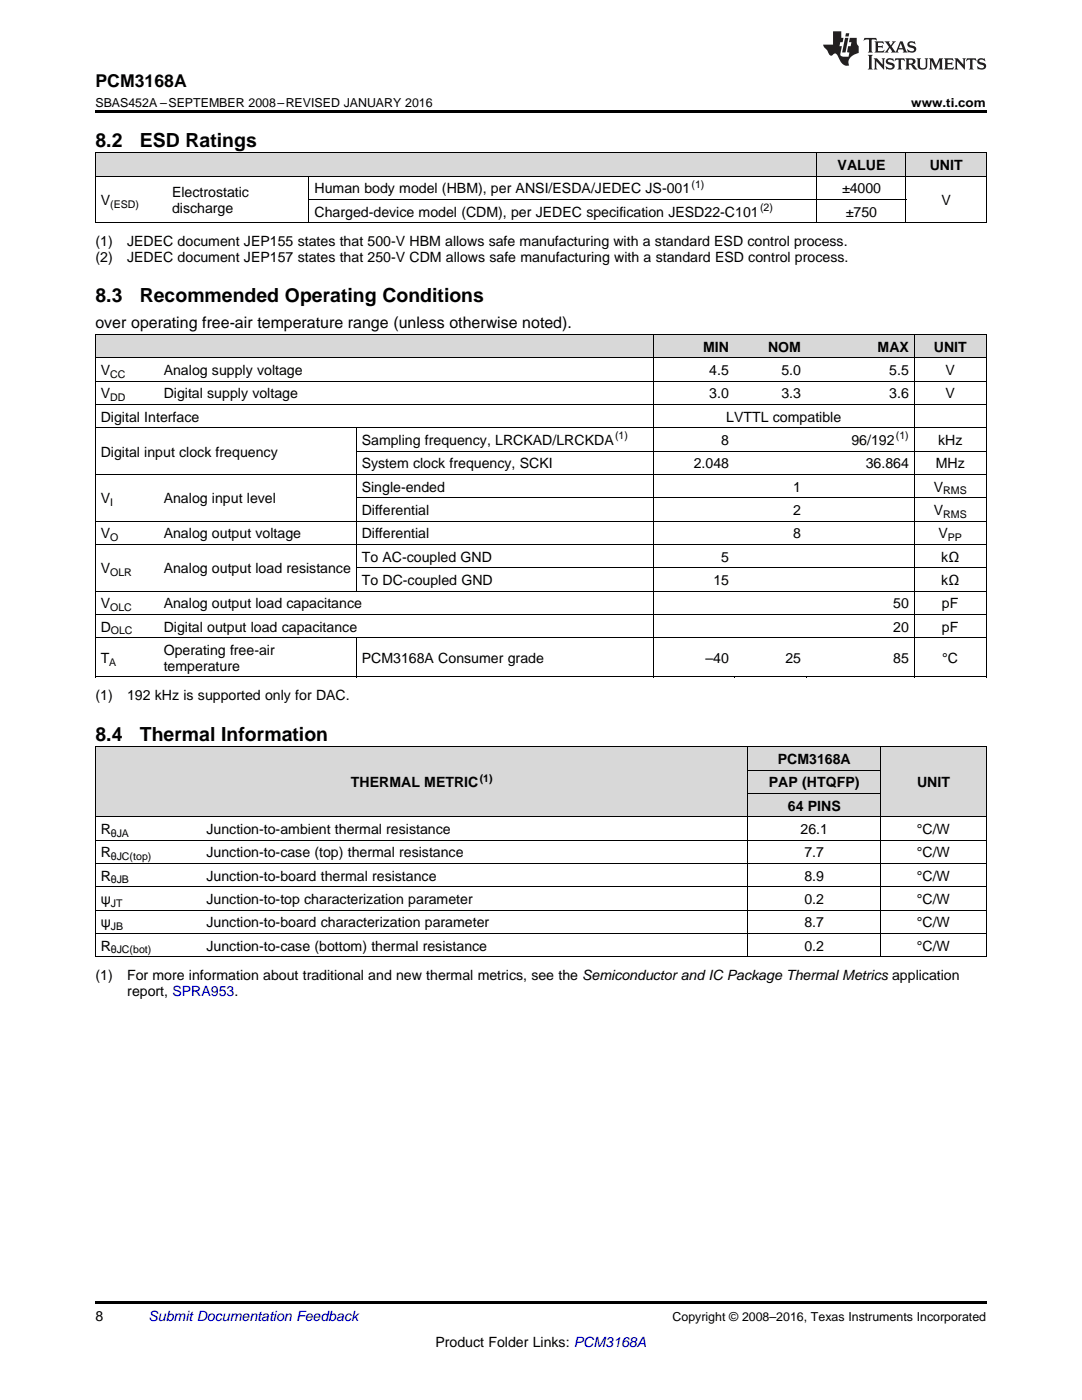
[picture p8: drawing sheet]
<svg xmlns="http://www.w3.org/2000/svg" width="216mm" height="279mm" viewBox="0 0 216 279" stroke-linecap="round" stroke-linejoin="round" font-family="sans-serif">
<defs><g id="words">
<g font-size="3.9">
<text x="19" y="29.3">8.2</text>
<text x="27.9" y="29.3">ESD Ratings</text>
<text x="19" y="60.4">8.3</text>
<text x="27.9" y="60.4">Recommended Operating Conditions</text>
<text x="19" y="147.8">8.4</text>
<text x="27.9" y="147.8">Thermal Information</text>
</g>
<text font-size="3.5" x="19" y="17.3">PCM3168A</text>
<text font-size="3.2" x="19" y="65.5">over operating free-air temperature range (unless otherwise noted).</text>
<g font-size="2.8">
<text x="167.1" y="33.9">VALUE</text>
<text x="185.5" y="33.9">UNIT</text>
<text x="20.1" y="40.9">V</text>
<text x="34.3" y="39.3">Electrostatic</text>
<text x="62.8" y="38.6">Human body model (HBM), per ANSI/ESDA/JEDEC JS-001</text>
<text x="168" y="38.6">±4000</text>
<text x="187.9" y="40.9">V</text>
<text x="34.3" y="42.5">discharge</text>
<text x="62.8" y="43.3">Charged-device model (CDM), per JEDEC specification JESD22-C101</text>
<text x="168.8" y="43.3">±750</text>
<text x="19" y="49.1">(1)</text>
<text x="19" y="52.3">(2)</text>
<text x="25.4" y="49.1">JEDEC document JEP155 states that 500-V HBM allows safe manufacturing with a standard ESD control process.</text>
<text x="25.4" y="52.3">JEDEC document JEP157 states that 250-V CDM allows safe manufacturing with a standard ESD control process.</text>
<text x="140.3" y="70.2">MIN</text>
<text x="153.2" y="70.2">NOM</text>
<text x="175.1" y="70.2">MAX</text>
<text x="186.3" y="70.2">UNIT</text>
<text x="20.1" y="74.8">V</text>
<text x="32.7" y="74.8">Analog supply voltage</text>
<text x="141.5" y="74.8">4.5</text>
<text x="155.9" y="74.8">5.0</text>
<text x="177.4" y="74.8">5.5</text>
<text x="188.7" y="74.8">V</text>
<text x="20.1" y="79.5">V</text>
<text x="32.7" y="79.5">Digital supply voltage</text>
<text x="141.5" y="79.5">3.0</text>
<text x="155.9" y="79.5">3.3</text>
<text x="177.4" y="79.5">3.6</text>
<text x="188.7" y="79.5">V</text>
<text x="20.1" y="84.1">Digital Interface</text>
<text x="72.2" y="88.8">Sampling frequency, LRCKAD/LRCKDA</text>
<text x="143.9" y="88.8">8</text>
<text x="144.9" y="84.1">LVTTL compatible</text>
<text x="169.9" y="88.8">96/192</text>
<text x="187.2" y="88.8">kHz</text>
<text x="20.1" y="91.1">Digital input clock frequency</text>
<text x="72.2" y="93.5">System clock frequency, SCKI</text>
<text x="138.4" y="93.5">2.048</text>
<text x="172.8" y="93.5">36.864</text>
<text x="186.7" y="93.5">MHz</text>
<text x="20.1" y="100.4">V</text>
<text x="32.7" y="100.4">Analog input level</text>
<text x="72.2" y="98.1">Single-ended</text>
<text x="158.3" y="98.1">1</text>
<text x="186.3" y="98.1">V</text>
<text x="20.1" y="107.4">V</text>
<text x="32.7" y="107.4">Analog output voltage</text>
<text x="72.2" y="102.8">Differential</text>
<text x="72.2" y="107.4">Differential</text>
<text x="158.3" y="102.8">2</text>
<text x="158.3" y="107.4">8</text>
<text x="186.3" y="102.8">V</text>
<text x="187.3" y="107.4">V</text>
<text x="72.2" y="112.1">To AC-coupled GND</text>
<text x="143.9" y="112.1">5</text>
<text x="187.8" y="112.1">kΩ</text>
<text x="20.1" y="114.4">V</text>
<text x="32.7" y="114.4">Analog output load resistance</text>
<text x="72.2" y="116.7">To DC-coupled GND</text>
<text x="142.3" y="116.7">15</text>
<text x="187.8" y="116.7">kΩ</text>
<text x="20.1" y="121.4">V</text>
<text x="32.7" y="121.4">Analog output load capacitance</text>
<text x="178.2" y="121.4">50</text>
<text x="188" y="121.4">pF</text>
<text x="20.1" y="126">D</text>
<text x="32.7" y="126">Digital output load capacitance</text>
<text x="32.7" y="130.7">Operating free-air</text>
<text x="178.2" y="126">20</text>
<text x="188" y="126">pF</text>
<text x="20.1" y="132.3">T</text>
<text x="32.7" y="133.9">temperature</text>
<text x="72.2" y="132.3">PCM3168A Consumer grade</text>
<text x="140.8" y="132.3">–40</text>
<text x="156.7" y="132.3">25</text>
<text x="178.2" y="132.3">85</text>
<text x="188" y="132.3">°C</text>
<text x="19" y="139.7">(1)</text>
<text x="25.4" y="139.7">192 kHz is supported only for DAC.</text>
<text x="155.2" y="152.5">PCM3168A</text>
<text x="70" y="157.1">THERMAL METRIC</text>
<text x="153.4" y="157.1">PAP (HTQFP)</text>
<text x="157.2" y="161.8">64 PINS</text>
<text x="183" y="157.1">UNIT</text>
<text x="20.1" y="166.4">R</text>
<text x="41.2" y="166.4">Junction-to-ambient thermal resistance</text>
<text x="159.7" y="166.4">26.1</text>
<text x="183" y="166.4">°C/W</text>
<text x="20.1" y="171.1">R</text>
<text x="41.2" y="171.1">Junction-to-case (top) thermal resistance</text>
<text x="160.5" y="171.1">7.7</text>
<text x="183" y="171.1">°C/W</text>
<text x="20.1" y="175.8">R</text>
<text x="41.2" y="175.8">Junction-to-board thermal resistance</text>
<text x="160.5" y="175.8">8.9</text>
<text x="183" y="175.8">°C/W</text>
<text x="20.1" y="180.4">ψ</text>
<text x="20.1" y="185.1">ψ</text>
<text x="41.2" y="180.4">Junction-to-top characterization parameter</text>
<text x="41.2" y="185.1">Junction-to-board characterization parameter</text>
<text x="160.5" y="180.4">0.2</text>
<text x="160.5" y="185.1">8.7</text>
<text x="183" y="180.4">°C/W</text>
<text x="183" y="185.1">°C/W</text>
<text x="20.1" y="189.7">R</text>
<text x="41.2" y="189.7">Junction-to-case (bottom) thermal resistance</text>
<text x="160.5" y="189.7">0.2</text>
<text x="183" y="189.7">°C/W</text>
<text x="19" y="195.6">(1)</text>
<text x="25.4" y="195.6">For more information about traditional and new thermal metrics, see the Semiconductor and IC Package Thermal Metrics application</text>
<text x="25.4" y="198.8">report, SPRA953.</text>
<text x="19" y="263.6">8</text>
<text x="86.9" y="268.9">Product Folder Links: PCM3168A</text>
</g>
<text font-size="2.8" fill="#0000c8" x="29.6" y="263.6">Submit Documentation Feedback</text>
<g font-size="2.5">
<text x="19" y="21.4">SBAS452A –SEPTEMBER 2008–REVISED JANUARY 2016</text>
<text x="181.8" y="21.4">www.ti.com</text>
<text x="134.2" y="263.6">Copyright © 2008–2016, Texas Instruments Incorporated</text>
</g>
<g font-size="2.1">
<text x="22" y="41.5">(ESD)</text>
<text x="138" y="37.5">(1)</text>
<text x="151.7" y="42.1">(2)</text>
<text x="22" y="75.4">CC</text>
<text x="22" y="80">DD</text>
<text x="122.7" y="87.7">(1)</text>
<text x="178.8" y="87.7">(1)</text>
<text x="22" y="101">I</text>
<text x="188.2" y="98.7">RMS</text>
<text x="22" y="108">O</text>
<text x="188.2" y="103.3">RMS</text>
<text x="189.1" y="108">PP</text>
<text x="22" y="115">OLR</text>
<text x="22" y="122">OLC</text>
<text x="22.1" y="126.6">OLC</text>
<text x="21.8" y="132.9">A</text>
<text x="95.7" y="156">(1)</text>
<text x="22.1" y="167">θJA</text>
<text x="22.1" y="171.7">θJC(top)</text>
<text x="22.1" y="176.3">θJB</text>
<text x="22.1" y="181">JT</text>
<text x="22.1" y="185.6">JB</text>
<text x="22.1" y="190.3">θJC(bot)</text>
</g>
</g></defs>
<g fill="#d8d8d8">
<path d="M19 149.1h21.1v14h-21.1z"/>
<path d="M40.1 149.1h109.2v14h-109.2z"/>
<path d="M149.3 158.4h26.4v4.7h-26.4z"/>
<path d="M175.7 149.1h21.1v14h-21.1z"/>
<path d="M149.3 153.7h26.4v4.7h-26.4z"/>
<path d="M149.3 149.1h26.4v4.6h-26.4z"/>
<path d="M19 66.8h12.6v4.6h-12.6z"/>
<path d="M31.6 66.8h39.5v4.6h-39.5z"/>
<path d="M71.1 66.8h59.3v4.6h-59.3z"/>
<path d="M130.4 66.8h16.1v4.6h-16.1z"/>
<path d="M146.5 66.8h14.4v4.6h-14.4z"/>
<path d="M160.9 66.8h21.6v4.6h-21.6z"/>
<path d="M182.5 66.8h14.3v4.6h-14.3z"/>
<path d="M19 30.6h14.3v4.6h-14.3z"/>
<path d="M33.3 30.6h28.4v4.6h-28.4z"/>
<path d="M61.7 30.6h101.4v4.6h-101.4z"/>
<path d="M163.1 30.6h17.7v4.6h-17.7z"/>
<path d="M180.8 30.6h16v4.6h-16z"/>
</g>
<g fill="#000">
<path d="M19 22h177.8v.5h-177.8zM19 44.5h.2zM61.6 44.5h.1zM162.9 44.5h.2zM180.7 44.5h.1zM196.7 44.5h.1zM19 135.1h.2zM71 135.1h.1zM130.3 135.1h.1zM146.4 135.1h.1zM160.8 135.1h.1zM182.4 135.1h.1z"/>
<path d="M196.7 135.1h.1zM19 191h.2zM149.2 191h.1zM175.6 191h.1zM196.7 191h.1zM19 259.7h177.8v.5h-177.8z"/>
</g>
<g fill="none" stroke="#000" stroke-width=".2">
<path d="M19 35.2h177.8M19 30.5h177.8M19.1 30.5v14M61.6 35.2v9.3M61.7 39.8h119.1M163 30.5v14M180.8 30.5v14M196.8 30.5v14M19 44.5h177.8M19 76h177.8M19 71.4h177.8M19 66.7h177.8"/>
<path d="M19.1 66.7v68.4M130.3 66.7v68.4M182.4 66.7v68.4M196.8 66.7v68.4M19 94.7h177.8M19 85.4h177.8M19 80.7h177.8M71.1 85.4v32.6M71.1 99.3h125.7M71.1 90h125.7M19 118h177.8M19 108.6h177.8"/>
<path d="M19 104h177.8M71.1 113.3h125.7M19 135.1h177.8M19 127.3h177.8M19 122.6h177.8M71.1 127.3v7.8M19 149h177.8M19.1 149v42M149.2 149v42M149.3 158.3h26.4M149.3 153.7h26.4M175.7 149v42"/>
<path d="M196.8 149v42M19 177h177.8M19 172.3h177.8M19 167.7h177.8M19 163h177.8M19 190.9h177.8M19 186.3h177.8M19 181.6h177.8"/>
</g>
<g fill="#231f20">
<path d="M172.5 7.6l-.1 .5 .4-.2h.6v.1v2.1l-.2 .4h.9l-.2-.4v-2.1l.1-.1h.5l.5 .2-.2-.5zM174.5 8.3l.2 .3v1.5l-.2 .4h1.8l.2-.6a1.04 1.04 0 0 1-1.3 .2v-.7h.6l.3 .2v-.6l-.3 .2h-.6v-.6l.8-.1 .4 .3-.2-.5zM176.5 8.3l.9 1.1-.9 1.1h.8l-.2-.2 .4-.7 .5 .7-.2 .2h1.5l-.2-.2 .2-.4h.9l.1 .4-.2 .2h1l-.3-.3-.7-1.9h-.5l-.9 2-.8-1 .9-1h-.8l.1 .3-.4 .5-.3-.6 .1-.2zM179.7 8.6l.4 1h-.7zM181.3 8.4a.63 .63 0 0 0-.2 .7 .63 .63 0 0 0 .6 .4l.6 .2 .1 .2a.75 .75 0 0 1-.7 .4 .75 .75 0 0 1-.6-.5l.1 .7 .1-.1a1.11 1.11 0 0 0 1.5-.6 1.13 1.13 0 0 0-1.2-.8l-.1-.4a1.04 1.04 0 0 1 1.2 .2l-.2-.5-.2 .1-.4-.2zM173.2 10.9l.2 .4v2.2l-.2 .4h1l-.3-.4v-2.2l.3-.4zM174.3 11.6l.3 .4v1.5l-.3 .4h.8l-.2-.4v-1.3l1.5 1.7v-1.9l.2-.4h-.7l.2 .4v.9l-1.1-1.3zM177 11.8a.62 .62 0 0 0-.2 .7 .62 .62 0 0 0 .6 .4l.6 .1 .1 .3a.76 .76 0 0 1-.7 .3 .76 .76 0 0 1-.7-.4l.2 .7 .1-.1a1.11 1.11 0 0 0 1.5-.6 1.13 1.13 0 0 0-1.2-.8l-.1-.4a1.04 1.04 0 0 1 1.2 .2l-.2-.6-.2 .1-.5-.1zM178.7 11.6l-.2 .6a.61 .61 0 0 1 .8-.3v1.6l-.2 .4h.9l-.2-.4v-1.6a.63 .63 0 0 1 .7 .3l-.1-.6zM180.6 11.6l.3 .4v1.5l-.3 .4h1l-.2-.2-.1-.8 .6 .2a.76 .76 0 0 0 1.2 .7l-1-1a.58 .58 0 0 0 .6-.5 .58 .58 0 0 0-.5-.6zM181.4 11.9h.1a.45 .45 0 0 1 .5 .1 .45 .45 0 0 1 .1 .5l-.8 .2zM182.9 11.6l.2 .2a2.17 2.17 0 0 0 .3 1.9 .99 .99 0 0 0 1.6-.6v-1.1l.2-.4h-.7l.2 .2a1.92 1.92 0 0 1-.2 1.8 .6 .6 0 0 1-.9-.5v-1.1l.2-.4zM185.4 11.6l.2 .4v1.5l-.2 .4h.7l-.2-.4v-1.4l.8 1.8 .8-1.8v1.4l-.2 .4h.9l-.2-.4v-1.5l.2-.4h-.8l-.6 1.5-.6-1.5zM188.4 11.6l.2 .4v1.5l-.2 .4h1.8l.1-.6a1.04 1.04 0 0 1-1.2 .1v-.6h.5l.4 .2v-.6l-.4 .2h-.5v-.7h.8l.3 .3-.1-.6zM190.5 11.6l.2 .4v1.5l-.2 .4h.7l-.2-.4v-1.3l1.5 1.7v-1.9l.2-.4h-.7l.2 .4v.9l-1.1-1.3zM192.9 11.6l-.1 .6a.61 .61 0 0 1 .7-.3l.1 1.6-.3 .4h1l-.3-.4 .1-1.6a.63 .63 0 0 1 .7 .3l-.1-.6zM195.2 11.8a.62 .62 0 0 0-.2 .7 .62 .62 0 0 0 .6 .4l.6 .1 .1 .3a.76 .76 0 0 1-.7 .3 .76 .76 0 0 1-.6-.4l.1 .7 .1-.1a1.11 1.11 0 0 0 1.6-.6 1.13 1.13 0 0 0-1.3-.8l-.1-.4a1.04 1.04 0 0 1 1.2 .2l-.1-.6-.2 .1-.5-.1z"/>
<path d="M166.2 6.3v2.6h-1.9v.4l.8 .9a.91 .91 0 0 0 1 .8 .56 .56 0 0 1 .5-.3 .56 .56 0 0 1 .5 .3l.4 .8a1.53 1.53 0 0 0 1.9 1.2 1.54 1.54 0 0 1 1-2.1l.9-.3v-1.4a1.52 1.52 0 0 1-.4-1.6h-1.3l-.2 .8h.5l-.2 .8h-.5l-.1 1v.2l.4 .1-.2 .8a1.93 1.93 0 0 1-1.6-.3l.3-1.8h-.5l.2-.8h.4l.2-.8h-.4v-1.3zM168.6 7.6l-.6 2.9h.7l.6-2.9zM168.8 6.6l-.1 .7h.6l.2-.7z"/>
</g>
<use href="#words"/>
</svg>
